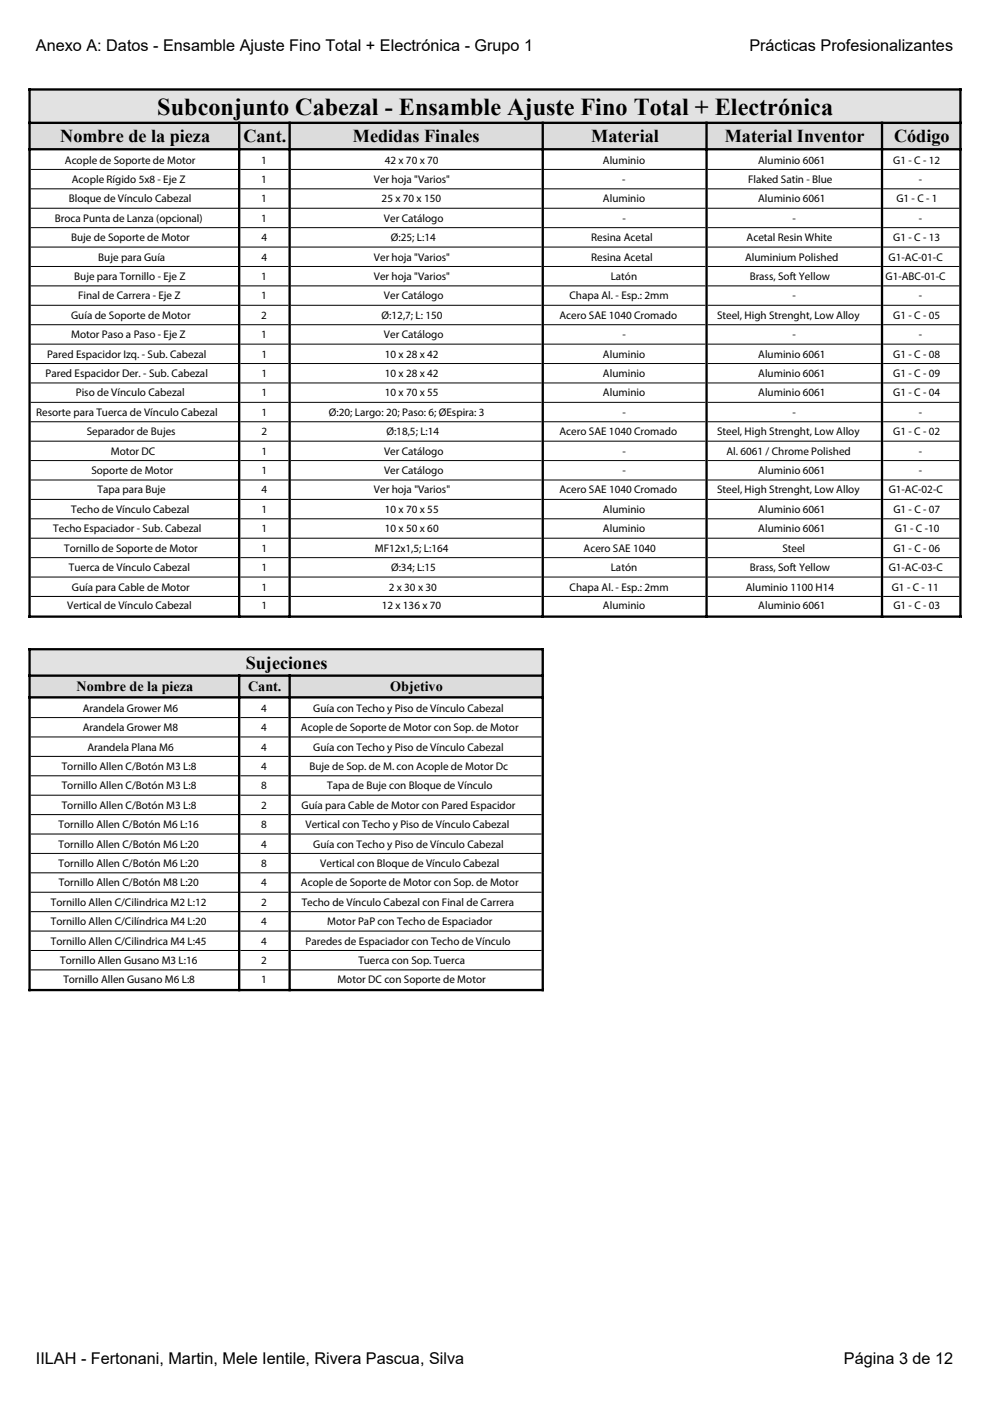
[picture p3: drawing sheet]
<svg xmlns="http://www.w3.org/2000/svg" width="210mm" height="297mm" viewBox="0 0 210 297" stroke-linecap="round" stroke-linejoin="round" font-family="sans-serif">
<defs><g id="words">
<text font-size="5.1" x="33.3" y="24.4">Subconjunto Cabezal - Ensamble Ajuste Fino Total + Electrónica</text>
<g font-size="3.9">
<text x="12.8" y="30.1">Nombre de la pieza</text>
<text x="51.6" y="30.1">Cant.</text>
<text x="74.8" y="30.1">Medidas Finales</text>
<text x="125.4" y="30.1">Material</text>
<text x="153.7" y="30.1">Material Inventor</text>
<text x="189.6" y="30.1">Código</text>
<text x="52.1" y="141.8">Sujeciones</text>
</g>
<g font-size="3.4">
<text x="7.6" y="10.8">Anexo A: Datos - Ensamble Ajuste Fino Total + Electrónica - Grupo 1</text>
<text x="158.9" y="10.8">Prácticas Profesionalizantes</text>
<text x="7.6" y="289.2">IILAH - Fertonani, Martin, Mele Ientile, Rivera Pascua, Silva</text>
<text x="178.9" y="289.2">Página 3 de 12</text>
</g>
<g font-size="3">
<text x="16.2" y="146.5">Nombre de la pieza</text>
<text x="52.6" y="146.5">Cant.</text>
<text x="82.7" y="146.5">Objetivo</text>
</g>
<g font-size="2.4">
<text x="13.8" y="34.7">Acople de Soporte de Motor</text>
<text x="55.4" y="34.7">1</text>
<text x="81.6" y="34.7">42 x 70 x 70</text>
<text x="127.8" y="34.7">Aluminio</text>
<text x="160.8" y="34.7">Aluminio 6061</text>
<text x="189.4" y="34.7">G1 - C - 12</text>
<text x="15.2" y="38.8">Acople Rígido 5x8 - Eje Z</text>
<text x="55.4" y="38.8">1</text>
<text x="79.3" y="38.8">Ver hoja &quot;Varios&quot;</text>
<text x="131.9" y="38.8">-</text>
<text x="158.6" y="38.8">Flaked Satin - Blue</text>
<text x="194.8" y="38.8">-</text>
<text x="11.6" y="47">Broca Punta de Lanza (opcional)</text>
<text x="14.6" y="42.9">Bloque de Vínculo Cabezal</text>
<text x="55.4" y="47">1</text>
<text x="55.4" y="42.9">1</text>
<text x="80.9" y="42.9">25 x 70 x 150</text>
<text x="81.4" y="47">Ver Catálogo</text>
<text x="127.8" y="42.9">Aluminio</text>
<text x="132" y="47">-</text>
<text x="160.8" y="42.9">Aluminio 6061</text>
<text x="168" y="47">-</text>
<text x="190.1" y="42.9">G1 - C - 1</text>
<text x="194.8" y="47">-</text>
<text x="15.1" y="51.1">Buje de Soporte de Motor</text>
<text x="55.4" y="51.1">4</text>
<text x="82.9" y="51.1">Ø:25; L:14</text>
<text x="125.4" y="51.1">Resina Acetal</text>
<text x="158.3" y="51.1">Acetal Resin White</text>
<text x="189.4" y="51.1">G1 - C - 13</text>
<text x="15.7" y="59.4">Buje para Tornillo - Eje Z</text>
<text x="20.8" y="55.3">Buje para Guía</text>
<text x="55.4" y="59.4">1</text>
<text x="55.4" y="55.3">4</text>
<text x="79.3" y="59.4">Ver hoja &quot;Varios&quot;</text>
<text x="79.3" y="55.3">Ver hoja &quot;Varios&quot;</text>
<text x="125.4" y="55.3">Resina Acetal</text>
<text x="129.5" y="59.4">Latón</text>
<text x="158" y="55.3">Aluminium Polished</text>
<text x="158.9" y="59.4">Brass, Soft Yellow</text>
<text x="187.8" y="59.4">G1-ABC-01-C</text>
<text x="188.4" y="55.3">G1-AC-01-C</text>
<text x="16.6" y="63.5">Final de Carrera - Eje Z</text>
<text x="55.4" y="63.5">1</text>
<text x="81.4" y="63.5">Ver Catálogo</text>
<text x="120.8" y="63.5">Chapa Al. - Esp.: 2mm</text>
<text x="168" y="63.5">-</text>
<text x="194.8" y="63.5">-</text>
<text x="15.1" y="67.6">Guía de Soporte de Motor</text>
<text x="15.1" y="71.7">Motor Paso a Paso - Eje Z</text>
<text x="55.4" y="67.6">2</text>
<text x="55.4" y="71.7">1</text>
<text x="80.9" y="67.6">Ø:12,7; L: 150</text>
<text x="81.4" y="71.7">Ver Catálogo</text>
<text x="118.6" y="67.6">Acero SAE 1040 Cromado</text>
<text x="132" y="71.7">-</text>
<text x="152" y="67.6">Steel, High Strenght, Low Alloy</text>
<text x="168" y="71.7">-</text>
<text x="189.4" y="67.6">G1 - C - 05</text>
<text x="194.8" y="71.7">-</text>
<text x="10" y="75.8">Pared Espacidor Izq. - Sub. Cabezal</text>
<text x="55.4" y="75.8">1</text>
<text x="81.6" y="75.8">10 x 28 x 42</text>
<text x="127.8" y="75.8">Aluminio</text>
<text x="160.8" y="75.8">Aluminio 6061</text>
<text x="189.4" y="75.8">G1 - C - 08</text>
<text x="9.6" y="79.9">Pared Espacidor Der. - Sub. Cabezal</text>
<text x="55.4" y="79.9">1</text>
<text x="81.6" y="79.9">10 x 28 x 42</text>
<text x="127.8" y="79.9">Aluminio</text>
<text x="160.8" y="79.9">Aluminio 6061</text>
<text x="189.4" y="79.9">G1 - C - 09</text>
<text x="7.7" y="88.2">Resorte para Tuerca de Vínculo Cabezal</text>
<text x="16.1" y="84.1">Piso de Vínculo Cabezal</text>
<text x="55.4" y="84.1">1</text>
<text x="55.4" y="88.2">1</text>
<text x="69.7" y="88.2">Ø:20; Largo: 20; Paso: 6; ØEspira: 3</text>
<text x="81.6" y="84.1">10 x 70 x 55</text>
<text x="127.8" y="84.1">Aluminio</text>
<text x="132" y="88.2">-</text>
<text x="160.8" y="84.1">Aluminio 6061</text>
<text x="168" y="88.2">-</text>
<text x="189.4" y="84.1">G1 - C - 04</text>
<text x="194.8" y="88.2">-</text>
<text x="18.4" y="92.3">Separador de Bujes</text>
<text x="55.4" y="92.3">2</text>
<text x="81.9" y="92.3">Ø:18,5; L:14</text>
<text x="118.6" y="92.3">Acero SAE 1040 Cromado</text>
<text x="152" y="92.3">Steel, High Strenght, Low Alloy</text>
<text x="189.4" y="92.3">G1 - C - 02</text>
<text x="19.4" y="100.5">Soporte de Motor</text>
<text x="23.5" y="96.4">Motor DC</text>
<text x="55.4" y="96.4">1</text>
<text x="55.4" y="100.5">1</text>
<text x="81.4" y="96.4">Ver Catálogo</text>
<text x="81.4" y="100.5">Ver Catálogo</text>
<text x="132" y="96.4">-</text>
<text x="132" y="100.5">-</text>
<text x="154" y="96.4">Al. 6061 / Chrome Polished</text>
<text x="160.8" y="100.5">Aluminio 6061</text>
<text x="194.8" y="96.4">-</text>
<text x="194.8" y="100.5">-</text>
<text x="20.7" y="104.6">Tapa para Buje</text>
<text x="55.4" y="104.6">4</text>
<text x="79.3" y="104.6">Ver hoja &quot;Varios&quot;</text>
<text x="118.6" y="104.6">Acero SAE 1040 Cromado</text>
<text x="152" y="104.6">Steel, High Strenght, Low Alloy</text>
<text x="188.4" y="104.6">G1-AC-02-C</text>
<text x="11.3" y="112.9">Techo Espaciador - Sub. Cabezal</text>
<text x="15.1" y="108.7">Techo de Vínculo Cabezal</text>
<text x="55.4" y="112.9">1</text>
<text x="55.4" y="108.7">1</text>
<text x="81.6" y="108.7">10 x 70 x 55</text>
<text x="81.6" y="112.9">10 x 50 x 60</text>
<text x="127.8" y="108.7">Aluminio</text>
<text x="127.8" y="112.9">Aluminio</text>
<text x="160.8" y="108.7">Aluminio 6061</text>
<text x="160.8" y="112.9">Aluminio 6061</text>
<text x="189.4" y="108.7">G1 - C - 07</text>
<text x="189.7" y="112.9">G1 - C -10</text>
<text x="13.6" y="117">Tornillo de Soporte de Motor</text>
<text x="55.4" y="117">1</text>
<text x="79.5" y="117">MF12x1,5; L:164</text>
<text x="123.7" y="117">Acero SAE 1040</text>
<text x="165.9" y="117">Steel</text>
<text x="189.4" y="117">G1 - C - 06</text>
<text x="14.6" y="121.1">Tuerca de Vínculo Cabezal</text>
<text x="15.3" y="125.2">Guía para Cable de Motor</text>
<text x="55.4" y="125.2">1</text>
<text x="55.4" y="121.1">1</text>
<text x="82.4" y="125.2">2 x 30 x 30</text>
<text x="82.9" y="121.1">Ø:34; L:15</text>
<text x="120.8" y="125.2">Chapa Al. - Esp.: 2mm</text>
<text x="129.5" y="121.1">Latón</text>
<text x="158.1" y="125.2">Aluminio 1100 H14</text>
<text x="159" y="121.1">Brass, Soft Yellow</text>
<text x="188.4" y="121.1">G1-AC-03-C</text>
<text x="189.1" y="125.2">G1 - C - 11</text>
<text x="14.3" y="129.2">Vertical de Vínculo Cabezal</text>
<text x="55.4" y="129.2">1</text>
<text x="80.9" y="129.2">12 x 136 x 70</text>
<text x="127.8" y="129.2">Aluminio</text>
<text x="160.8" y="129.2">Aluminio 6061</text>
<text x="189.4" y="129.2">G1 - C - 03</text>
<text x="17.5" y="150.9">Arandela Grower M6</text>
<text x="17.5" y="155">Arandela Grower M8</text>
<text x="55.4" y="150.9">4</text>
<text x="55.4" y="155">4</text>
<text x="63.8" y="155">Acople de Soporte de Motor con Sop. de Motor</text>
<text x="66.4" y="150.9">Guía con Techo y Piso de Vínculo Cabezal</text>
<text x="18.5" y="159.1">Arandela Plana M6</text>
<text x="55.4" y="159.1">4</text>
<text x="66.4" y="159.1">Guía con Techo y Piso de Vínculo Cabezal</text>
<text x="13.1" y="163.2">Tornillo Allen C/Botón M3 L:8</text>
<text x="13.1" y="167.4">Tornillo Allen C/Botón M3 L:8</text>
<text x="55.4" y="163.2">4</text>
<text x="55.4" y="167.4">8</text>
<text x="65.6" y="163.2">Buje de Sop. de M. con Acople de Motor Dc</text>
<text x="69.4" y="167.4">Tapa de Buje con Bloque de Vínculo</text>
<text x="13.1" y="171.5">Tornillo Allen C/Botón M3 L:8</text>
<text x="55.4" y="171.5">2</text>
<text x="64" y="171.5">Guía para Cable de Motor con Pared Espacidor</text>
<text x="12.4" y="175.6">Tornillo Allen C/Botón M6 L:16</text>
<text x="12.4" y="179.7">Tornillo Allen C/Botón M6 L:20</text>
<text x="55.4" y="175.6">8</text>
<text x="55.4" y="179.7">4</text>
<text x="64.8" y="175.6">Vertical con Techo y Piso de Vínculo Cabezal</text>
<text x="66.4" y="179.7">Guía con Techo y Piso de Vínculo Cabezal</text>
<text x="12.4" y="183.8">Tornillo Allen C/Botón M6 L:20</text>
<text x="55.4" y="183.8">8</text>
<text x="67.9" y="183.8">Vertical con Bloque de Vínculo Cabezal</text>
<text x="12.4" y="187.9">Tornillo Allen C/Botón M8 L:20</text>
<text x="55.4" y="187.9">4</text>
<text x="63.8" y="187.9">Acople de Soporte de Motor con Sop. de Motor</text>
<text x="10.8" y="192">Tornillo Allen C/Cilindrica M2 L:12</text>
<text x="10.8" y="196.2">Tornillo Allen C/Cilíndrica M4 L:20</text>
<text x="55.4" y="192">2</text>
<text x="55.4" y="196.2">4</text>
<text x="64" y="192">Techo de Vínculo Cabezal con Final de Carrera</text>
<text x="69.4" y="196.2">Motor PaP con Techo de Espaciador</text>
<text x="10.8" y="200.3">Tornillo Allen C/Cilindrica M4 L:45</text>
<text x="55.4" y="200.3">4</text>
<text x="64.8" y="200.3">Paredes de Espaciador con Techo de Vínculo</text>
<text x="12.8" y="204.4">Tornillo Allen Gusano M3 L:16</text>
<text x="13.4" y="208.3">Tornillo Allen Gusano M6 L:8</text>
<text x="55.4" y="204.4">2</text>
<text x="55.4" y="208.3">1</text>
<text x="71.5" y="208.3">Motor DC con Soporte de Motor</text>
<text x="76" y="204.4">Tuerca con Sop. Tuerca</text>
</g>
</g></defs>
<!-- layer: Capa 1 -->
<path d="M6.2 18.9h197.5v7.2h-197.5z" fill="#d9ead3"/>
<path d="M6.2 26h197.5v5.7h-197.5z" fill="#d0e0e3"/>
<path d="M6.2 137.6h109v5.7h-109z" fill="#d9ead3"/>
<path d="M6.2 143.2h109v4.7h-109z" fill="#d0e0e3"/>
<g fill="none" stroke="#000" stroke-width=".49">
<path d="M6 19h197.9M6.3 18.7v112.3M203.6 18.7v112.3M6 26h197.9M6 31.6h197.9M50.7 25.8v105.2M61.4 25.8v105.2M115.1 25.8v105.2M149.8 25.8v105.2M187 25.8v105.2M6 137.7h109.3M6 130.7h197.9"/>
<path d="M6.3 137.4v72.8M115.1 137.4v72.8M6 143.2h109.3M6 147.9h109.3M50.7 143v67.2M61.4 143v67.2M6 209.9h109.3"/>
</g>
<g fill="none" stroke="#000" stroke-width=".21">
<path d="M6.5 35.9h44M51 35.9h10.2M61.7 35.9h53.1M115.3 35.9h34.3M150.1 35.9h36.7M187.3 35.9h16.1M6.5 40h44M6.5 44.2h44M6.5 48.3h44M6.5 52.4h44M6.5 56.5h44M51 40h10.2"/>
<path d="M51 44.2h10.2M51 48.3h10.2M51 52.4h10.2M51 56.5h10.2M61.7 40h53.1M61.7 44.2h53.1M61.7 48.3h53.1M61.7 52.4h53.1M61.7 56.5h53.1M115.3 40h34.3M115.3 44.2h34.3M115.3 48.3h34.3"/>
<path d="M115.3 52.4h34.3M115.3 56.5h34.3M150.1 40h36.7M150.1 44.2h36.7M150.1 48.3h36.7M150.1 52.4h36.7M150.1 56.5h36.7M187.3 40h16.1M187.3 44.2h16.1M187.3 48.3h16.1M187.3 52.4h16.1M187.3 56.5h16.1"/>
<path d="M6.5 60.6h44M6.5 64.7h44M6.5 68.8h44M6.5 73h44M6.5 77.1h44M51 60.6h10.2M51 64.7h10.2M51 68.8h10.2M51 73h10.2M51 77.1h10.2M61.7 60.6h53.1M61.7 64.7h53.1"/>
<path d="M61.7 68.8h53.1M61.7 73h53.1M61.7 77.1h53.1M115.3 60.6h34.3M115.3 64.7h34.3M115.3 68.8h34.3M115.3 73h34.3M115.3 77.1h34.3M150.1 60.6h36.7M150.1 64.7h36.7M150.1 68.8h36.7M150.1 73h36.7"/>
<path d="M150.1 77.1h36.7M187.3 60.6h16.1M187.3 64.7h16.1M187.3 68.8h16.1M187.3 73h16.1M187.3 77.1h16.1M6.5 81.2h44M6.5 85.3h44M6.5 89.4h44M6.5 93.5h44M6.5 97.7h44M51 81.2h10.2"/>
<path d="M51 85.3h10.2M51 89.4h10.2M51 93.5h10.2M51 97.7h10.2M61.7 81.2h53.1M61.7 85.3h53.1M61.7 89.4h53.1M61.7 93.5h53.1M61.7 97.7h53.1M115.3 81.2h34.3M115.3 85.3h34.3M115.3 89.4h34.3"/>
<path d="M115.3 93.5h34.3M115.3 97.7h34.3M150.1 81.2h36.7M150.1 85.3h36.7M150.1 89.4h36.7M150.1 93.5h36.7M150.1 97.7h36.7M187.3 81.2h16.1M187.3 85.3h16.1M187.3 89.4h16.1M187.3 93.5h16.1M187.3 97.7h16.1"/>
<path d="M6.5 101.8h44M6.5 105.9h44M6.5 110h44M6.5 114.1h44M6.5 118.2h44M51 101.8h10.2M51 105.9h10.2M51 110h10.2M51 114.1h10.2M51 118.2h10.2M61.7 101.8h53.1M61.7 105.9h53.1"/>
<path d="M61.7 110h53.1M61.7 114.1h53.1M61.7 118.2h53.1M115.3 101.8h34.3M115.3 105.9h34.3M115.3 110h34.3M115.3 114.1h34.3M115.3 118.2h34.3M150.1 101.8h36.7M150.1 105.9h36.7M150.1 110h36.7M150.1 114.1h36.7"/>
<path d="M150.1 118.2h36.7M187.3 101.8h16.1M187.3 105.9h16.1M187.3 110h16.1M187.3 114.1h16.1M187.3 118.2h16.1M6.5 122.3h44M6.5 126.5h44M51 122.3h10.2M51 126.5h10.2M61.7 122.3h53.1M61.7 126.5h53.1"/>
<path d="M115.3 122.3h34.3M115.3 126.5h34.3M150.1 122.3h36.7M150.1 126.5h36.7M187.3 122.3h16.1M187.3 126.5h16.1M6.5 152.1h44M6.5 156.3h44M51 152.1h10.2M51 156.3h10.2M61.7 152.1h53.1M61.7 156.3h53.1"/>
<path d="M6.5 160.4h44M6.5 164.5h44M6.5 168.6h44M6.5 172.7h44M6.5 176.8h44M51 160.4h10.2M51 164.5h10.2M51 168.6h10.2M51 172.7h10.2M51 176.8h10.2M61.7 160.4h53.1M61.7 164.5h53.1"/>
<path d="M61.7 168.6h53.1M61.7 172.7h53.1M61.7 176.8h53.1M6.5 180.9h44M6.5 185.1h44M6.5 189.2h44M6.5 193.3h44M6.5 197.4h44M51 180.9h10.2M51 185.1h10.2M51 189.2h10.2M51 193.3h10.2"/>
<path d="M51 197.4h10.2M61.7 180.9h53.1M61.7 185.1h53.1M61.7 189.2h53.1M61.7 193.3h53.1M61.7 197.4h53.1M6.5 201.5h44M6.5 205.6h44M51 201.5h10.2M51 205.6h10.2M61.7 201.5h53.1M61.7 205.6h53.1"/>
</g>
<path d="M115.3 137.7h88.4M203.6 131v79M115.3 185.1h88.4M115.3 205.6h88.4M115.3 209.9h88.4M130.5 205.6v4.4M149.8 205.6v4.4M165.8 205.6v4.4M187 205.6v4.4" fill="none" stroke="#fff" stroke-width=".21"/>
<use href="#words"/>
</svg>
